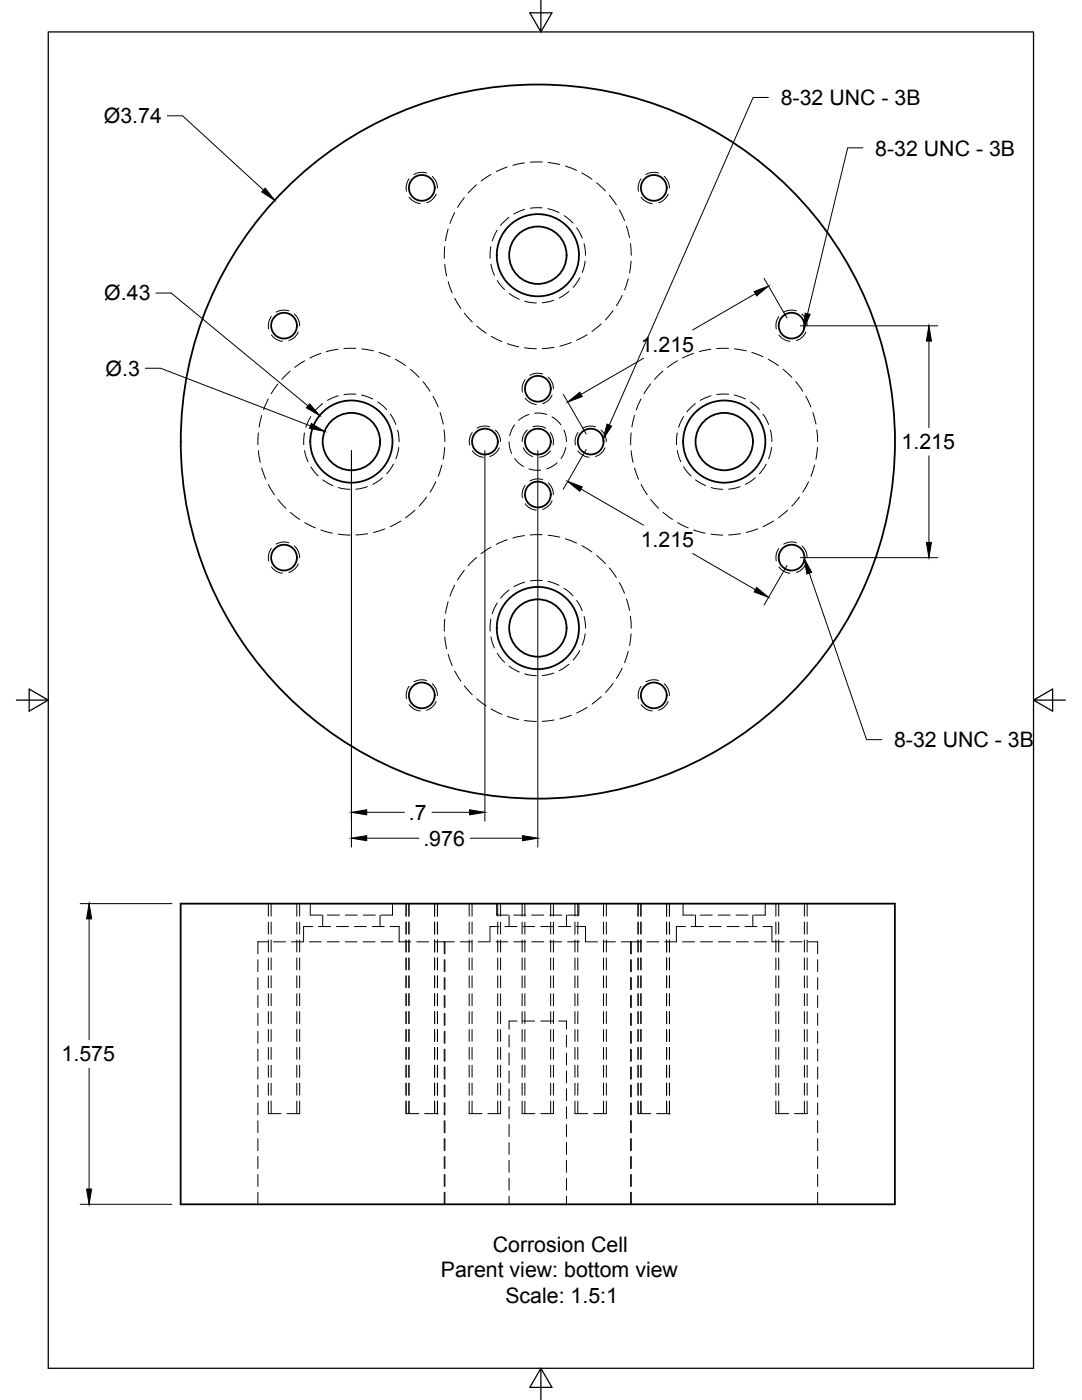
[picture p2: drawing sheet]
<svg xmlns="http://www.w3.org/2000/svg" width="216mm" height="279mm" viewBox="0 0 216 279" stroke-linecap="round" stroke-linejoin="round" font-family="sans-serif">
<defs><g id="words">
<g font-size="4.3">
<text x="155.8" y="21">8-32 UNC - 3B</text>
<text x="20.7" y="24.6">Ø3.74</text>
<text x="174.6" y="31.1">8-32 UNC - 3B</text>
<text x="20.8" y="60">Ø.43</text>
<text x="127.8" y="70.2">1.215</text>
<text x="21.1" y="75">Ø.3</text>
<text x="179.9" y="89.6">1.215</text>
<text x="127.8" y="109.1">1.215</text>
<text x="178.4" y="149.2">8-32 UNC - 3B</text>
<text x="81.6" y="163.6">.7</text>
<text x="84.5" y="168.8">.976</text>
<text x="12.3" y="211.8">1.575</text>
<text x="98.3" y="249.8">Corrosion Cell</text>
<text x="88" y="254.9">Parent view: bottom view</text>
<text x="100.8" y="260.1">Scale: 1.5:1</text>
</g>
</g></defs>
<!-- layer: Visible -->
<g fill="none" stroke="#000" stroke-width=".36">
<path d="M36 180.3h142.6v60h-142.6z"/>
<circle cx="84.2" cy="37.5" r="2.57"/>
<circle cx="130.5" cy="37.5" r="2.57"/>
<circle cx="107.3" cy="50.9" r="5.7"/>
<circle cx="107.3" cy="50.9" r="8.2"/>
<circle cx="56.7" cy="65" r="2.57"/>
<circle cx="107.3" cy="77.6" r="2.57"/>
<circle cx="158" cy="65" r="2.57"/>
<circle cx="70.1" cy="88.1" r="5.7"/>
<circle cx="70.1" cy="88.1" r="8.2"/>
<circle cx="96.8" cy="88.1" r="2.57"/>
<circle cx="107.3" cy="98.7" r="2.57"/>
<circle cx="107.3" cy="88.1" r="2.57"/>
<circle cx="107.3" cy="88.1" r="71.3"/>
<circle cx="117.9" cy="88.1" r="2.57"/>
<circle cx="144.5" cy="88.1" r="5.7"/>
<circle cx="144.5" cy="88.1" r="8.2"/>
<circle cx="56.7" cy="111.3" r="2.57"/>
<circle cx="158" cy="111.3" r="2.57"/>
<circle cx="84.2" cy="138.8" r="2.57"/>
<circle cx="107.3" cy="125.3" r="5.7"/>
<circle cx="107.3" cy="125.3" r="8.2"/>
<circle cx="130.5" cy="138.8" r="2.57"/>
</g>
<!-- layer: Hidden -->
<g fill="none" stroke="#000" stroke-width=".2">
<path d="M81.6 35.7l-.1 .1a3.2 3.2 0 0 0-.4 2.4M81.6 39.3l.2 .3a3 3 0 0 0 2 1M85.1 34.5l-1.1-.1-1.4 .4M86.3 35.2v.1a3.1 3.1 0 0 1 1 2.2M87 38.8l-.1 .2a3.1 3.1 0 0 1-1.8 1.5M92.6 39.4l-1.3 2M95.1 36.9l-1.7 1.6M98 34.8l-2 1.3M101.2 33.3l-2.2 .9M104.6 32.5l-2.3 .5M108.2 32.3l-2.4 .1M109.4 32.4l2.3 .4"/>
<path d="M112.8 33.1l2.2 .9M116.1 34.5l2 1.3M119.1 36.5l1.7 1.6M121.6 39l1.4 1.9M127.9 35.7l-.1 .1a3.2 3.2 0 0 0-.4 2.4M127.9 39.3l.2 .3a3.2 3.2 0 0 0 2 1M131.4 34.5l-.6-.1a3.1 3.1 0 0 0-1.9 .4M132.5 35.2l.1 .1a3.1 3.1 0 0 1 1 2.2M133.3 38.8l-.1 .2a3.1 3.1 0 0 1-1.8 1.5M88.8 49.2l-.1 2.4M88.8 52.7l.3 2.4M89.4 45.7l-.5 2.3"/>
<path d="M89.4 56.2l.8 2.2M90.7 42.4l-.9 2.2M90.7 59.5l1.2 2.1M97.9 49.2l-.1 2.4M98 52.7l.7 2.2M99.2 46l-1 2.1M99.2 56l1.5 1.8M101.6 43.4l-1.7 1.6M101.6 58.6l2 1.1M104.7 41.8l-2.2 .9M108.2 41.5l-2.4 .1M109.3 41.7l2.2 .7"/>
<path d="M110.5 59.9l-2.3 .5M112.6 43l1.7 1.5M113.5 58.2l-1.9 1.3M115.1 45.5l1.1 2M115.7 55.4l-1.3 2M116.5 48.6l.3 2.3M116.8 52.1l-.6 2.3M123.6 41.9l1 2.1M124.1 58.9l-1.1 2.1M125 45.1l.6 2.3M125.3 55.6l-.7 2.3M125.8 48.6l.2 2.3"/>
<path d="M125.9 52.1l-.3 2.4M53.5 79.6l-.9 2.2M54.1 63.2l-.1 .1a3.2 3.2 0 0 0-.4 2.4M54.2 66.8l.1 .3a3 3 0 0 0 2.1 1M55.5 76.6l-1.4 2M57.6 62l-.6-.1a2.98 2.98 0 0 0-1.9 .4M57.9 74.1l-1.7 1.6M58.8 62.7v.1a2.98 2.98 0 0 1 1 2.2M59.5 66.3l-.1 .2a3.1 3.1 0 0 1-1.8 1.5M60.8 72l-2 1.3M64 70.5l-2.2 1M67.5 69.7l-2.4 .5"/>
<path d="M67.5 79l-2.2 .9M71 78.7h-2.4M71 69.5l-2.4 .1M72.1 78.8l2.3 .8M72.2 69.6l2.3 .4M75.6 70.3l2.3 .9M78.9 71.7l2 1.3M81.9 73.7l1.7 1.6M84.4 76.2l1.4 1.9M86.4 79.1l1 2.1M92.6 62.5l1.6 1.8M95.1 65.1l1.9 1.4"/>
<path d="M98 67.1l2.1 1.1M101.2 68.6l2.3 .6M104.7 69.4l2.3 .2M104.7 60.1l2.3 .4M104.8 75.8l-.1 .1a3.1 3.1 0 0 0-.5 2.4M104.8 79.4l.2 .3a3.2 3.2 0 0 0 2 1M108.3 74.6l-.6-.1a2.98 2.98 0 0 0-2 .4M109.4 75.3l.1 .1a3.1 3.1 0 0 1 .9 2.2M110.2 78.8l-.1 .3a2.97 2.97 0 0 1-1.8 1.5M110.6 69.3l-2.4 .3M114 68.4l-2.3 .7M117.2 66.8l-2.1 1.1"/>
<path d="M120 64.6l-1.9 1.5M122.3 62l-1.5 1.8M127.9 79.6l-.9 2.2M129.8 76.6l-1.3 2M132.3 74.1l-1.7 1.6M135.2 72l-2 1.3M138.4 70.5l-2.2 1M141.8 69.7l-2.3 .5M141.9 79l-2.2 .9M145.4 78.7h-2.4M145.4 69.5l-2.4 .1M146.5 78.8l2.2 .8"/>
<path d="M146.6 69.6l2.3 .4M150 70.3l2.2 .9M153.3 71.7l2 1.3M155.4 63.2l-.1 .1a2.98 2.98 0 0 0-.4 2.4M155.4 66.8l.2 .3a3.2 3.2 0 0 0 2 1M156.3 73.7l1.7 1.6M158.8 76.2l1.4 1.9M158.9 62l-.6-.1a2.91 2.91 0 0 0-1.9 .4M160 62.7l.1 .1a3.1 3.1 0 0 1 1 2.2M160.8 79.1l1 2.1M160.8 66.3l-.1 .2a2.97 2.97 0 0 1-1.8 1.5M51.6 86.4l-.1 2.4"/>
<path d="M51.6 89.9l.3 2.4M52.2 82.9l-.5 2.3M52.2 93.4l.8 2.2M53.6 96.7l1.2 2M55.5 99.7l1.5 1.8M60.7 86.4l-.1 2.4M60.8 89.9l.7 2.2M62 83.1l-1 2.2M62 93.2l1.5 1.8M64.4 80.6l-1.7 1.6M64.4 95.8l2 1.1M67.5 97.3l2.3 .4"/>
<path d="M73.3 97.1l-2.3 .5M75.4 80.2l1.8 1.5M76.3 95.4l-1.9 1.3M77.9 82.7l1.1 2M78.5 92.6l-1.3 2M79.3 85.8l.4 2.3M79.6 89.3l-.6 2.3M85.1 99.2l-1.5 1.8M87 96.1l-1.2 2.1M87.8 82.3l.6 2.3M88.2 92.8l-.8 2.3M88.6 85.8l.2 2.3"/>
<path d="M88.7 89.3l-.3 2.4M94.2 86.3l-.1 .2a3.2 3.2 0 0 0-.4 2.3M94.2 90l.2 .2a3 3 0 0 0 2 1M97.7 85.2h-.1a3.1 3.1 0 0 0-2.4 .2M98.8 85.8l.1 .1a3.1 3.1 0 0 1 1 2.2M99.6 89.4l-.1 .2a3.1 3.1 0 0 1-1.8 1.5M101.6 88.2l.1 1.3 .4 1M102.7 84.8l-.5 .7-.5 1.5M102.7 91.5l.8 .9 1 .7M104.5 89.4v.2a2.97 2.97 0 0 0 1.8 1.5M104.8 96.9l-.1 .1a3.1 3.1 0 0 0-.5 2.4M105.2 85.8l-.1 .1a3.2 3.2 0 0 0-.9 2.2"/>
<path d="M105.5 82.7l-.9 .4-1.1 .8M105.6 93.6l1 .2h1.3M106.3 85.2h.1a3.1 3.1 0 0 1 2.5 .2M106.7 82.5h1.3l1.1 .2M108.3 95.7h-.1a3.1 3.1 0 0 0-2.5 .3M109.4 96.4h.1a3.2 3.2 0 0 1 .9 2.3M109.8 90l-.2 .2a3.2 3.2 0 0 1-2 1M109.8 86.3l.1 .2a3 3 0 0 1 .5 2.3M110.2 83.2l.9 .7 .8 .9M110.2 99.9l-.1 .3a3.2 3.2 0 0 1-1.8 1.5M111.1 92.4l-1.1 .8-.9 .4M112.5 85.8l.4 1 .1 1.3"/>
<path d="M112.9 89.3l-.5 1.5-.5 .7M115.3 86.3l-.1 .2a3.2 3.2 0 0 0-.4 2.3M115.3 90l.2 .2a3.2 3.2 0 0 0 2 1M118.8 85.2h-.1a3.1 3.1 0 0 0-2.4 .2M119.9 85.8l.1 .1a3.1 3.1 0 0 1 1 2.2M120.7 89.4l-.1 .2a3.1 3.1 0 0 1-1.8 1.5M125.9 86.4v2.4M125.9 89.9l.4 2.4M126.6 82.9l-.5 2.3M126.6 93.4l.8 2.2M127.9 96.7l1.2 2M129.8 99.7l1.6 1.8"/>
<path d="M135.1 86.4l-.1 2.4M135.1 89.9l.7 2.2M136.4 83.1l-1 2.2M136.4 93.2l1.5 1.8M138.7 80.6l-1.6 1.6M138.8 95.8l2 1.1M141.9 97.3l2.3 .4M147.7 97.1l-2.3 .5M149.8 80.2l1.7 1.5M150.7 95.4l-1.9 1.3M152.3 82.7l1.1 2M152.9 92.6l-1.3 2"/>
<path d="M153.7 85.8l.3 2.3M153.9 89.3l-.5 2.3M159.5 99.2l-1.5 1.8M161.3 96.1l-1.1 2.1M162.2 82.3l.6 2.3M162.5 92.8l-.7 2.3M163 85.8l.2 2.3M163.1 89.3l-.3 2.4M54.1 109.5l-.1 .1a3.2 3.2 0 0 0-.4 2.4M54.2 113.1l.1 .3a2.89 2.89 0 0 0 2.1 1M57.6 108.3h-.1a3.1 3.1 0 0 0-2.4 .3M57.9 102.3l1.9 1.4"/>
<path d="M58.8 109a3.1 3.1 0 0 1 1 2.3M59.5 112.5l-.7 1-1.2 .8M60.8 104.3l2.1 1M64 105.8l2.3 .6M67.5 106.6l2.3 .2M73.4 106.5l-2.4 .3M76.8 105.6l-2.3 .7M80 104l-2.1 1.1M82.8 101.8l-1.9 1.5M90.7 116.8l-.9 2.2M92.6 113.8l-1.3 2M95.1 111.3l-1.7 1.6"/>
<path d="M98 109.2l-2 1.3M101.2 107.7l-2.2 .9M101.6 117.8l-1.7 1.6M104.6 106.9l-2.3 .5M104.7 116.2l-2.2 .9M104.8 100.5l.2 .3a3 3 0 0 0 2 1M108.2 115.9h-2.4M108.2 106.7l-2.4 .1M109.3 116l2.2 .8M109.4 106.8l2.3 .4M112.6 117.4l1.7 1.5M112.8 107.5l2.2 .9"/>
<path d="M115.1 119.8l1.1 2.1M116.1 108.9l2 1.3M119.1 110.9l1.7 1.6M121.6 113.3l1.4 2M123.6 116.3l1 2.1M125 119.5l.6 2.3M132.3 102.3l1.9 1.4M135.2 104.3l2.1 1M138.4 105.8l2.3 .6M141.9 106.6l2.3 .2M147.7 106.5l-2.3 .3M151.2 105.6l-2.3 .7"/>
<path d="M154.3 104l-2 1.1M155.4 109.5l-.1 .1a2.98 2.98 0 0 0-.4 2.4M155.4 113.1l.2 .3a3 3 0 0 0 2 1M157.2 101.8l-1.9 1.5M158.9 108.3h-.1a3.1 3.1 0 0 0-2.4 .3M160 109h.1a3.2 3.2 0 0 1 1 2.3M160.8 112.5l-.1 .3a3.2 3.2 0 0 1-1.8 1.5M81.6 137l-.1 .1a3.2 3.2 0 0 0-.4 2.3M85.1 135.8h-.1a3.1 3.1 0 0 0-2.4 .3M86.3 136.5a3.1 3.1 0 0 1 1 2.3M88.8 123.6l-.1 2.3M88.8 127.1l.3 2.4"/>
<path d="M89.4 120.1l-.5 2.3M89.4 130.6l.8 2.2M90.7 133.9l1.2 2M92.6 136.9l1.6 1.7M95.1 139.4l1.9 1.5M97.9 123.6l-.1 2.3M98 127.1l.7 2.2M99.2 120.3l-1 2.2M99.2 130.4l1.5 1.8M101.6 132.9l2 1.2M104.7 134.5l2.3 .4M110.5 134.3l-2.3 .5"/>
<path d="M113.5 132.6l-1.9 1.3M115.7 129.8l-1.3 1.9M116.5 123l.3 2.3M116.8 126.5l-.6 2.3M120 139l-1.9 1.5M122.3 136.4l-1.5 1.8M124.1 133.3l-1.1 2.1M125.3 130l-.7 2.2M125.8 123l.2 2.3M125.9 126.5l-.3 2.3M127.9 137l-.1 .1a3.2 3.2 0 0 0-.4 2.3M131.4 135.8h-.1a3.1 3.1 0 0 0-2.4 .3"/>
<path d="M132.5 136.5h.1a3.1 3.1 0 0 1 1 2.3M81.6 140.6l.2 .3a2.9 2.9 0 0 0 2 1M87 140l-.1 .2a3.2 3.2 0 0 1-1.8 1.6M98 141.5l2.1 1M101.2 143l2.3 .6M104.7 143.8l2.3 .2M110.6 143.7l-2.4 .3M114 142.7l-2.3 .8M117.2 141.2l-2.1 1.1M127.9 140.6l.2 .3a3 3 0 0 0 2 1M133.3 140l-.1 .2a3.2 3.2 0 0 1-1.8 1.6M51.5 191.5v2.4"/>
<path d="M51.5 195.1v2.4M51.5 198.7v2.4M53.4 188h-1.9v2.4M54.1 180.3v2.5M54.1 184v2.4M54.1 187.6v2.4M54.1 191.2v2.3M54.1 194.8v2.3M54.1 198.3v2.4M54.6 188h2.4M59.2 180.3v2.5M59.2 184v2.4"/>
<path d="M59.2 187.6v2.4M59.2 191.2v2.3M59.2 194.8v2.3M59.2 198.3v2.4M61.7 188h2.4M61.9 180.3v2.3h2.3M62.4 184.9h-1.8v3.1h-2.5M63.6 184.9h2.4M64.4 182.6v2.3M65.3 188h2.4M65.3 182.6h2.4M67.1 184.9h2.4"/>
<path d="M68.9 188h2.3M68.9 182.6h2.4M70.7 184.9h2.4M72.4 188h2.4M72.5 182.6h2.4M74.3 184.9h2.4M75.8 182.6v2.3M76 188h2.4M77.9 184.9h1.8v3.1M78.3 180.3v2.3h-2.2M79.6 188h2.4M81.6 180.3v2.5"/>
<path d="M81.6 184v2.4M81.6 187.6v2.4M81.6 191.2v2.3M81.6 194.8v2.3M81.6 198.3v2.4M83.2 188h2.3M86.7 188h1.9M86.7 180.3v2.5M86.7 184v2.4M86.7 187.6v2.4M86.7 191.2v2.3M86.7 194.8v2.3"/>
<path d="M86.7 198.3v2.4M88.6 188h2M88.6 188v2.4M88.6 191.5v2.4M88.6 195.1v2.4M88.6 198.7v2.4M88.8 188v2.4M88.8 191.5v2.4M88.8 195.1v2.4M88.8 198.7v2.4M91.8 188h2.4M94.2 180.3v2.5"/>
<path d="M94.2 184v2.4M94.2 187.6v2.4M94.2 191.2v2.3M94.2 194.8v2.3M94.2 198.3v2.4M99 188h2.3M99.1 180.3v2.3h2.2M99.3 180.3v2.5M99.3 184v2.4M99.3 187.6v2.4M99.3 191.2v2.3M99.3 194.8v2.3"/>
<path d="M99.3 198.3v2.4M99.6 184.9h-1.8v3.1h-2.4M100.8 184.9h2.3M101.6 182.6v2.3M102.5 182.6h2.4M102.5 188h2.4M104.3 184.9h2.4M104.7 180.3v2.5M104.7 184v2.4M104.7 187.6v2.4M104.7 191.2v2.3M104.7 194.8v2.3"/>
<path d="M104.7 198.3v2.4M106.1 182.6h2.4M106.1 188h2.4M107.9 184.9h2.4M109.7 182.6h2.4M109.7 188h2.4M109.9 180.3v2.5M109.9 184v2.4M109.9 187.6v2.4M109.9 191.2v2.3M109.9 194.8v2.3M109.9 198.3v2.4"/>
<path d="M111.5 184.9h2.4M113 182.6v2.3M113.3 188h2.3M115 184.9h1.8v3.1h2.4M115.3 180.3v2.5M115.3 184v2.4M115.3 187.6v2.4M115.3 191.2v2.3M115.3 194.8v2.3M115.3 198.3v2.4M115.5 180.3v2.3h-2.2M120.4 188h2.4"/>
<path d="M120.4 180.3v2.5M120.4 184v2.4M120.4 187.6v2.4M120.4 191.2v2.3M120.4 194.8v2.3M120.4 198.3v2.4M124 188h3.9M125.8 188v2.4M125.8 191.5v2.4M125.8 195.1v2.4M125.8 198.7v2.4M126 188v2.4"/>
<path d="M126 191.5v2.4M126 195.1v2.4M126 198.7v2.4M127.9 180.3v2.5M127.9 184v2.4M127.9 187.6v2.4M127.9 191.2v2.3M127.9 194.8v2.3M127.9 198.3v2.4M129.1 188h2.3M132.7 188h2.3M133 180.3v2.5"/>
<path d="M133 184v2.4M133 187.6v2.4M133 191.2v2.3M133 194.8v2.3M133 198.3v2.4M136.2 188h2.4M136.3 180.3v2.3h2.2M136.8 184.9h-1.8v3.1M137.9 184.9h2.4M138.8 182.6v2.3M139.7 182.6h2.4M139.8 188h2.4"/>
<path d="M141.5 184.9h2.4M143.3 182.6h2.4M143.4 188h2.3M145.1 184.9h2.4M146.9 182.6h2.4M146.9 188h2.4M148.7 184.9h2.3M150.2 182.6v2.3M150.5 188h2.4M152.2 184.9h1.8v3.1M152.7 180.3v2.3h-2.2M154.1 188h2.4"/>
<path d="M155.4 180.3v2.5M155.4 184v2.4M155.4 187.6v2.4M155.4 191.2v2.3M155.4 194.8v2.3M155.4 198.3v2.4M157.6 188h2.4M160.5 180.3v2.5M160.5 184v2.4M160.5 187.6v2.4M160.5 191.2v2.3M160.5 194.8v2.3"/>
<path d="M160.5 198.3v2.4M161.2 188h2v2.4M163.2 191.5v2.4M163.2 195.1v2.4M163.2 198.7v2.4M51.5 202.2v2.4M51.5 205.8v2.4M51.5 209.4v2.4M51.5 213v2.3M51.5 216.5v2.4M54.1 201.9v2.4M54.1 205.5v2.3"/>
<path d="M54.1 209v2.4M54.1 212.6v2.4M54.1 216.2v2.4M54.1 219.8v2.5M59.2 201.9v2.4M59.2 205.5v2.3M59.2 209v2.4M59.2 212.6v2.4M59.2 216.2v2.4M59.2 219.8v2.5M81.6 201.9v2.4M81.6 205.5v2.3"/>
<path d="M81.6 209v2.4M81.6 212.6v2.4M81.6 216.2v2.4M81.6 219.8v2.5M86.7 201.9v2.4M86.7 205.5v2.3M86.7 209v2.4M86.7 212.6v2.4M86.7 216.2v2.4M86.7 219.8v2.5M88.6 202.2v2.4M88.6 205.8v2.4"/>
<path d="M88.6 209.4v2.4M88.6 213v2.3M88.6 216.5v2.4M88.8 202.2v2.4M88.8 205.8v2.4M88.8 209.4v2.4M88.8 213v2.3M88.8 216.5v2.4M94.2 201.9v2.4M94.2 205.5v2.3M94.2 209v2.4M94.2 212.6v2.4"/>
<path d="M94.2 216.2v2.4M94.2 219.8v2.5M99.3 201.9v2.4M99.3 205.5v2.3M99.3 209v2.4M99.3 212.6v2.4M99.3 216.2v2.4M99.3 219.8v2.5M101.6 206.6v2.4M101.6 210.2v2.3M101.6 213.7v2.4M101.6 217.3v2.4"/>
<path d="M103.1 203.8h-1.5v1.6M104.3 203.8h2.4M104.7 201.9v2.4M104.7 205.5v2.3M104.7 209v2.4M104.7 212.6v2.4M104.7 216.2v2.4M104.7 219.8v2.5M107.9 203.8h2.4M109.9 201.9v2.4M109.9 205.5v2.3M109.9 209v2.4"/>
<path d="M109.9 212.6v2.4M109.9 216.2v2.4M109.9 219.8v2.5M111.5 203.8h1.5v1.6M113 206.6v2.4M113 210.2v2.3M113 213.7v2.4M113 217.3v2.4M115.3 201.9v2.4M115.3 205.5v2.3M115.3 209v2.4M115.3 212.6v2.4"/>
<path d="M115.3 216.2v2.4M115.3 219.8v2.5M120.4 201.9v2.4M120.4 205.5v2.3M120.4 209v2.4M120.4 212.6v2.4M120.4 216.2v2.4M120.4 219.8v2.5M125.8 202.2v2.4M125.8 205.8v2.4M125.8 209.4v2.4M125.8 213v2.3"/>
<path d="M125.8 216.5v2.4M126 202.2v2.4M126 205.8v2.4M126 209.4v2.4M126 213v2.3M126 216.5v2.4M127.9 201.9v2.4M127.9 205.5v2.3M127.9 209v2.4M127.9 212.6v2.4M127.9 216.2v2.4M127.9 219.8v2.5"/>
<path d="M133 201.9v2.4M133 205.5v2.3M133 209v2.4M133 212.6v2.4M133 216.2v2.4M133 219.8v2.5M155.4 201.9v2.4M155.4 205.5v2.3M155.4 209v2.4M155.4 212.6v2.4M155.4 216.2v2.4M155.4 219.8v2.5"/>
<path d="M160.5 201.9v2.4M160.5 205.5v2.3M160.5 209v2.4M160.5 212.6v2.4M160.5 216.2v2.4M160.5 219.8v2.5M163.2 202.2v2.4M163.2 205.8v2.4M163.2 209.4v2.4M163.2 213v2.3M163.2 216.5v2.4M51.5 220.1v2.4"/>
<path d="M51.5 223.7v2.4M51.5 227.2v2.4M51.5 230.8v2.4M51.5 234.4v2.4M51.5 238v2.3M53.6 222.3h2.5M57.3 222.3h2.5M81 222.3h2.6M84.8 222.3h2.5M88.6 220.1v2.4M88.6 223.7v2.4M88.6 227.2v2.4"/>
<path d="M88.6 230.8v2.4M88.6 234.4v2.4M88.6 238v2.3M88.8 220.1v2.4M88.8 223.7v2.4M88.8 227.2v2.4M88.8 230.8v2.4M88.8 234.4v2.4M88.8 238v2.3M93.6 222.3h2.6M97.3 222.3h2.6M101.6 220.9v2.3"/>
<path d="M101.6 224.4v2.4M101.6 228v2.4M101.6 231.6v2.4M101.6 235.2v2.3M101.6 238.7v1.6M104.2 222.3h2.5M107.9 222.3h2.5M113 220.9v2.3M113 224.4v2.4M113 228v2.4M113 231.6v2.4M113 235.2v2.3"/>
<path d="M113 238.7v1.6M114.7 222.3h2.6M118.4 222.3h2.6M125.8 220.1v2.4M125.8 223.7v2.4M125.8 227.2v2.4M125.8 230.8v2.4M125.8 234.4v2.4M125.8 238v2.3M126 220.1v2.4M126 223.7v2.4M126 227.2v2.4"/>
<path d="M126 230.8v2.4M126 234.4v2.4M126 238v2.3M127.3 222.3h2.6M131 222.3h2.6M154.8 222.3h2.6M158.5 222.3h2.6M163.2 220.1v2.4M163.2 223.7v2.4M163.2 227.2v2.4M163.2 230.8v2.4M163.2 234.4v2.4"/>
<path d="M163.2 238v2.3"/>
</g>
<!-- layer: Hidden Narrow -->
<g fill="none" stroke="#000" stroke-width=".2">
<path d="M53.6 180.3v2.5M53.6 184v2.4M53.6 187.6v2.4M53.6 191.2v2.3M53.6 194.8v2.3M53.6 198.3v2.4M59.8 180.3v2.5M59.8 184v2.4M59.8 187.6v2.4M59.8 191.2v2.3M59.8 194.8v2.3M59.8 198.3v2.4"/>
<path d="M81 180.3v2.5M81 184v2.4M81 187.6v2.4M81 191.2v2.3M81 194.8v2.3M81 198.3v2.4M87.3 180.3v2.5M87.3 184v2.4M87.3 187.6v2.4M87.3 191.2v2.3M87.3 194.8v2.3M87.3 198.3v2.4"/>
<path d="M93.6 180.3v2.5M93.6 184v2.4M93.6 187.6v2.4M93.6 191.2v2.3M93.6 194.8v2.3M93.6 198.3v2.4M99.9 180.3v2.5M99.9 184v2.4M99.9 187.6v2.4M99.9 191.2v2.3M99.9 194.8v2.3M99.9 198.3v2.4"/>
<path d="M104.2 180.3v2.5M104.2 184v2.4M104.2 187.6v2.4M104.2 191.2v2.3M104.2 194.8v2.3M104.2 198.3v2.4M110.4 180.3v2.5M110.4 184v2.4M110.4 187.6v2.4M110.4 191.2v2.3M110.4 194.8v2.3M110.4 198.3v2.4"/>
<path d="M114.7 180.3v2.5M114.7 184v2.4M114.7 187.6v2.4M114.7 191.2v2.3M114.7 194.8v2.3M114.7 198.3v2.4M121 180.3v2.5M121 184v2.4M121 187.6v2.4M121 191.2v2.3M121 194.8v2.3M121 198.3v2.4"/>
<path d="M127.3 180.3v2.5M127.3 184v2.4M127.3 187.6v2.4M127.3 191.2v2.3M127.3 194.8v2.3M127.3 198.3v2.4M133.6 180.3v2.5M133.6 184v2.4M133.6 187.6v2.4M133.6 191.2v2.3M133.6 194.8v2.3M133.6 198.3v2.4"/>
<path d="M154.8 180.3v2.5M154.8 184v2.4M154.8 187.6v2.4M154.8 191.2v2.3M154.8 194.8v2.3M154.8 198.3v2.4M161.1 180.3v2.5M161.1 184v2.4M161.1 187.6v2.4M161.1 191.2v2.3M161.1 194.8v2.3M161.1 198.3v2.4"/>
<path d="M53.6 201.9v2.4M53.6 205.5v2.3M53.6 209v2.4M53.6 212.6v2.4M53.6 216.2v2.4M53.6 219.8v2.5M59.8 201.9v2.4M59.8 205.5v2.3M59.8 209v2.4M59.8 212.6v2.4M59.8 216.2v2.4M59.8 219.8v2.5"/>
<path d="M81 201.9v2.4M81 205.5v2.3M81 209v2.4M81 212.6v2.4M81 216.2v2.4M81 219.8v2.5M87.3 201.9v2.4M87.3 205.5v2.3M87.3 209v2.4M87.3 212.6v2.4M87.3 216.2v2.4M87.3 219.8v2.5"/>
<path d="M93.6 201.9v2.4M93.6 205.5v2.3M93.6 209v2.4M93.6 212.6v2.4M93.6 216.2v2.4M93.6 219.8v2.5M99.9 201.9v2.4M99.9 205.5v2.3M99.9 209v2.4M99.9 212.6v2.4M99.9 216.2v2.4M99.9 219.8v2.5"/>
<path d="M104.2 201.9v2.4M104.2 205.5v2.3M104.2 209v2.4M104.2 212.6v2.4M104.2 216.2v2.4M104.2 219.8v2.5M110.4 201.9v2.4M110.4 205.5v2.3M110.4 209v2.4M110.4 212.6v2.4M110.4 216.2v2.4M110.4 219.8v2.5"/>
<path d="M114.7 201.9v2.4M114.7 205.5v2.3M114.7 209v2.4M114.7 212.6v2.4M114.7 216.2v2.4M114.7 219.8v2.5M121 201.9v2.4M121 205.5v2.3M121 209v2.4M121 212.6v2.4M121 216.2v2.4M121 219.8v2.5"/>
<path d="M127.3 201.9v2.4M127.3 205.5v2.3M127.3 209v2.4M127.3 212.6v2.4M127.3 216.2v2.4M127.3 219.8v2.5M133.6 201.9v2.4M133.6 205.5v2.3M133.6 209v2.4M133.6 212.6v2.4M133.6 216.2v2.4M133.6 219.8v2.5"/>
<path d="M154.8 201.9v2.4M154.8 205.5v2.3M154.8 209v2.4M154.8 212.6v2.4M154.8 216.2v2.4M154.8 219.8v2.5M161.1 201.9v2.4M161.1 205.5v2.3M161.1 209v2.4M161.1 212.6v2.4M161.1 216.2v2.4M161.1 219.8v2.5"/>
</g>
<!-- layer: Hidden -->
<g fill="#000" stroke="#000" stroke-width=".2">
<circle cx="87.3" cy="222.2" r=".08"/>
<circle cx="133.6" cy="222.2" r=".08"/>
</g>
<!-- layer: Border -->
<path d="M9.6 6.4h196.6v266.7h-196.6zM107.9 0v6.4l-2.2-3.8h4.4l-2.2 3.8M3.3 139.7h6.3l-3.8-2.2v4.4l3.8-2.2M206.2 139.7l3.8 2.2v-4.4l-3.8 2.2h6.4M107.9 273.1l2.2 3.8h-4.4l2.2-3.8v6.3" fill="none" stroke="#000" stroke-width=".25"/>
<!-- layer: Dimensions -->
<g fill="none" stroke="#000" stroke-width=".2">
<path d="M33.4 23.1h3l16.2 14.8M31.1 58.5h3.1l27.2 22.5M150.7 58.6l-12.5 7.2M152.5 55.6l4.5 7.9M29 73.5h3l30 11.5M112.4 78.7l4.6 7.9M128.4 71.5l-12.5 7.2M159.7 65h27.4M185.4 68.1v17.2M70.1 89.9v79.2M96.8 89.9v74M107.3 89.9v79.2"/>
<path d="M115.9 97.6l12.5 7.2M117 89.7l-4.6 7.9M185.4 91v17.2M138.2 110.5l12.5 7.2M157 112.8l-4.5 8M159.7 111.3h27.4M73.2 167.3h10.4M73.2 162.1h7.5M86.2 162.1h7.5M93.8 167.3h10.5M16 180.3h18.3M17.8 183.4v24.1"/>
<path d="M17.8 213.2v24.1M16 240.3h18.3"/>
</g>
<g fill="#000" stroke="#000" stroke-width=".2">
<path d="M52.9 37.5l1.9 2.5-2.6-1.7zM150.5 58.2l2.9-1.1-2.4 2zM113.3 80.2l2.4-1.9 .5 .8zM185.4 65l.5 3.1h-1.1zM61.8 80.6l2 2.3-2.7-1.5zM62.1 84.5l2.7 1.6-3-.6zM113.3 96.1l2.9 1.1-.5 .8zM151 117.2l2.4 2-2.9-1.1zM184.8 108.2h1.1l-.5 3.1zM70.1 167.3l3.1-.5v1zM70.1 162.1l3.1-.5v1zM93.7 161.6l3.1 .5-3.1 .5z"/>
<path d="M104.3 166.8l3 .5-3 .5zM17.8 180.3l.5 3.1h-1zM17.3 237.3h1l-.5 3z"/>
</g>
<!-- layer: Annotations -->
<path d="M160.7 62.5l.9 .2-1.2 2.9zM121.1 84.6l.9 .4-1.6 2.6zM160.5 111.5l1.5 2.7-1 .4z" fill="#000" stroke="#000" stroke-width=".2"/>
<path d="M153.3 19.5h-3l-28.7 65.3M172.2 29.5h-3.1l-8 33.1M161.5 114.4l11.4 33.2h3.1" fill="none" stroke="#000" stroke-width=".2"/>
<use href="#words"/>
</svg>
